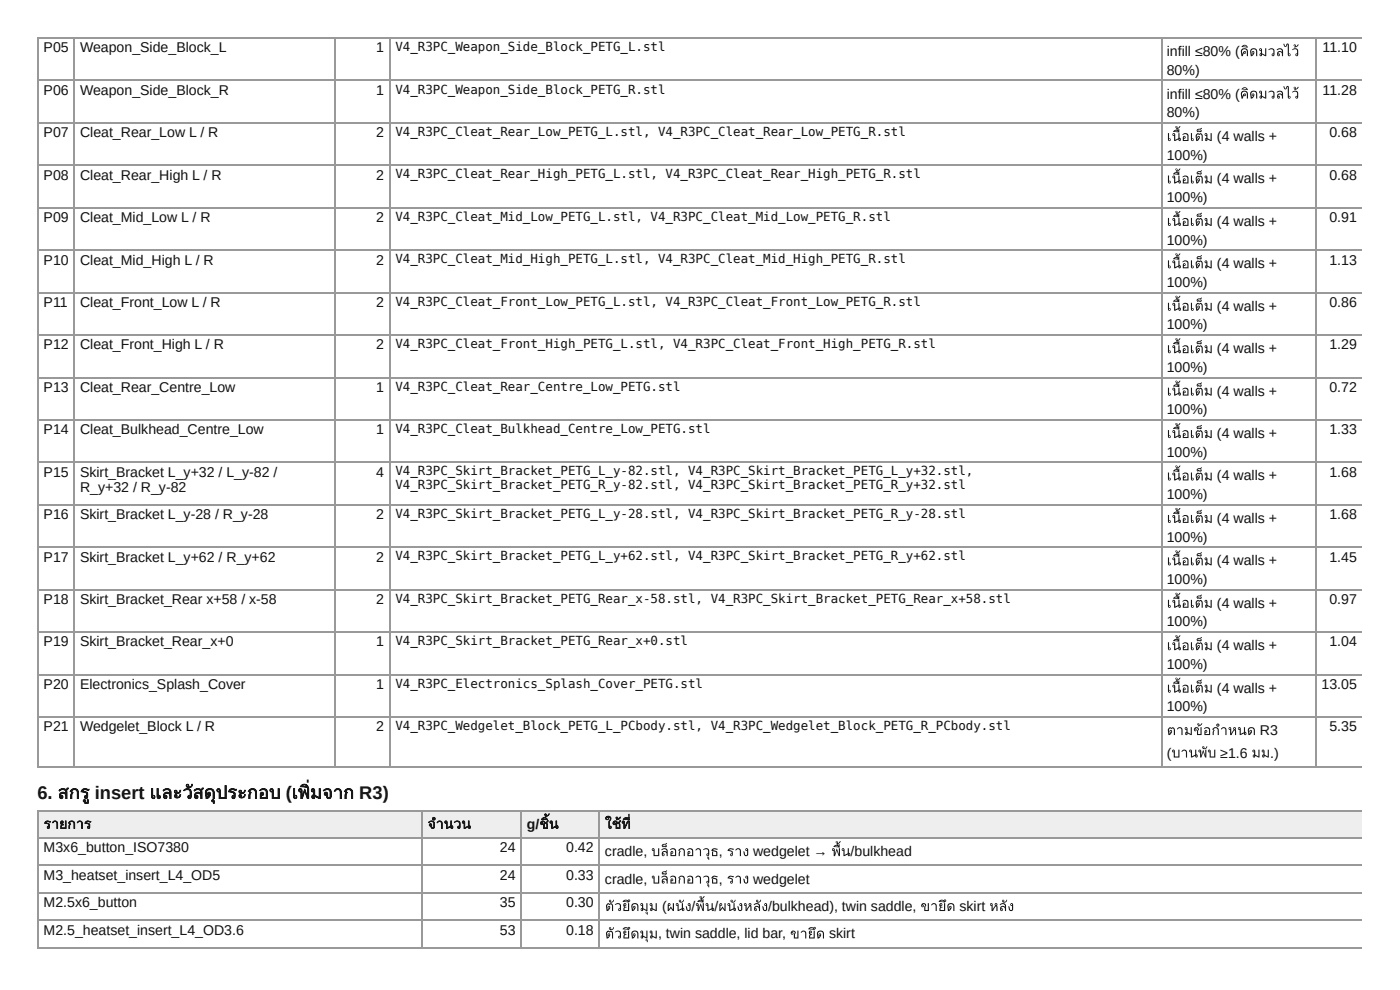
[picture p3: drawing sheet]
<svg xmlns="http://www.w3.org/2000/svg" width="297mm" height="210mm" viewBox="0 0 297 210" stroke-linecap="round" stroke-linejoin="round" font-family="sans-serif">
<defs><g id="words">
<text font-size="3.9" fill="#111" x="7.9" y="169.3">6. สกรู insert และวั สดุ ประกอบ (เพิ่ มจาก R3)</text>
<g font-size="3" fill="#111">
<text x="9.3" y="11.1">P05</text>
<text x="17" y="11.1">Weapon_Side_Block_L</text>
<text x="79.8" y="11.1">1</text>
<text x="247.5" y="11.9">infill ≤80% (คิ ดมวลไว้</text>
<text x="280.6" y="11.1">11.10</text>
<text x="247.5" y="15.9">80%)</text>
<text x="9.3" y="20.1">P06</text>
<text x="17" y="20.1">Weapon_Side_Block_R</text>
<text x="79.8" y="20.1">1</text>
<text x="247.5" y="20.9">infill ≤80% (คิ ดมวลไว้</text>
<text x="280.6" y="20.1">11.28</text>
<text x="9.3" y="29.1">P07</text>
<text x="17" y="29.1">Cleat_Rear_Low L / R</text>
<text x="79.8" y="29.1">2</text>
<text x="247.5" y="24.9">80%)</text>
<text x="247.5" y="29.9">เนื้ อเต็ ม (4 walls +</text>
<text x="282" y="29.1">0.68</text>
<text x="247.5" y="33.9">100%)</text>
<text x="9.3" y="38.1">P08</text>
<text x="17" y="38.1">Cleat_Rear_High L / R</text>
<text x="79.8" y="38.1">2</text>
<text x="247.5" y="38.9">เนื้ อเต็ ม (4 walls +</text>
<text x="282" y="38.1">0.68</text>
<text x="9.3" y="47.1">P09</text>
<text x="17" y="47.1">Cleat_Mid_Low L / R</text>
<text x="79.8" y="47.1">2</text>
<text x="247.5" y="42.9">100%)</text>
<text x="247.5" y="47.9">เนื้ อเต็ ม (4 walls +</text>
<text x="282" y="47.1">0.91</text>
<text x="247.5" y="51.9">100%)</text>
<text x="9.3" y="56.1">P10</text>
<text x="17" y="56.1">Cleat_Mid_High L / R</text>
<text x="79.8" y="56.1">2</text>
<text x="247.5" y="56.9">เนื้ อเต็ ม (4 walls +</text>
<text x="282" y="56.1">1.13</text>
<text x="9.3" y="65.1">P11</text>
<text x="17" y="65.1">Cleat_Front_Low L / R</text>
<text x="79.8" y="65.1">2</text>
<text x="247.5" y="60.9">100%)</text>
<text x="247.5" y="65.9">เนื้ อเต็ ม (4 walls +</text>
<text x="282" y="65.1">0.86</text>
<text x="247.5" y="69.8">100%)</text>
<text x="9.3" y="74.1">P12</text>
<text x="17" y="74.1">Cleat_Front_High L / R</text>
<text x="79.8" y="74.1">2</text>
<text x="247.5" y="74.9">เนื้ อเต็ ม (4 walls +</text>
<text x="282" y="74.1">1.29</text>
<text x="9.3" y="83.1">P13</text>
<text x="17" y="83.1">Cleat_Rear_Centre_Low</text>
<text x="79.8" y="83.1">1</text>
<text x="247.5" y="78.8">100%)</text>
<text x="247.5" y="83.9">เนื้ อเต็ ม (4 walls +</text>
<text x="282" y="83.1">0.72</text>
<text x="247.5" y="87.8">100%)</text>
<text x="9.3" y="92.1">P14</text>
<text x="17" y="92.1">Cleat_Bulkhead_Centre_Low</text>
<text x="79.8" y="92.1">1</text>
<text x="247.5" y="92.9">เนื้ อเต็ ม (4 walls +</text>
<text x="282" y="92.1">1.33</text>
<text x="9.3" y="101.1">P15</text>
<text x="17" y="101.1">Skirt_Bracket L_y+32 / L_y-82 /</text>
<text x="79.8" y="101.1">4</text>
<text x="247.5" y="96.8">100%)</text>
<text x="247.5" y="101.9">เนื้ อเต็ ม (4 walls +</text>
<text x="282" y="101.1">1.68</text>
<text x="17" y="104.2">R_y+32 / R_y-82</text>
<text x="247.5" y="105.8">100%)</text>
<text x="9.3" y="110.1">P16</text>
<text x="17" y="110.1">Skirt_Bracket L_y-28 / R_y-28</text>
<text x="79.8" y="110.1">2</text>
<text x="247.5" y="110.9">เนื้ อเต็ ม (4 walls +</text>
<text x="282" y="110.1">1.68</text>
<text x="9.3" y="119.1">P17</text>
<text x="17" y="119.1">Skirt_Bracket L_y+62 / R_y+62</text>
<text x="79.8" y="119.1">2</text>
<text x="247.5" y="114.8">100%)</text>
<text x="247.5" y="119.9">เนื้ อเต็ ม (4 walls +</text>
<text x="282" y="119.1">1.45</text>
<text x="247.5" y="123.8">100%)</text>
<text x="9.3" y="128.1">P18</text>
<text x="17" y="128.1">Skirt_Bracket_Rear x+58 / x-58</text>
<text x="79.8" y="128.1">2</text>
<text x="247.5" y="128.9">เนื้ อเต็ ม (4 walls +</text>
<text x="282" y="128.1">0.97</text>
<text x="9.3" y="137.1">P19</text>
<text x="17" y="137.1">Skirt_Bracket_Rear_x+0</text>
<text x="79.8" y="137.1">1</text>
<text x="247.5" y="132.8">100%)</text>
<text x="247.5" y="137.8">เนื้ อเต็ ม (4 walls +</text>
<text x="282" y="137.1">1.04</text>
<text x="247.5" y="141.8">100%)</text>
<text x="9.3" y="146.1">P20</text>
<text x="17" y="146.1">Electronics_Splash_Cover</text>
<text x="79.8" y="146.1">1</text>
<text x="247.5" y="146.8">เนื้ อเต็ ม (4 walls +</text>
<text x="280.4" y="146.1">13.05</text>
<text x="9.3" y="155">P21</text>
<text x="17" y="155">Wedgelet_Block L / R</text>
<text x="79.8" y="155">2</text>
<text x="247.5" y="150.8">100%)</text>
<text x="247.5" y="155.8">ตามข้ อกำ</text>
<text x="260.5" y="155.8">หนด R3</text>
<text x="282" y="155">5.35</text>
<text x="247.5" y="160.6">(บานพั บ ≥1.6 มม.)</text>
<text x="9.3" y="175.7">รายการ</text>
<text x="90.7" y="175.7">จำ</text>
<text x="94.1" y="175.7">นวน</text>
<text x="111.8" y="175.7">g/ชิ้ น</text>
<text x="116.5" y="175.7">ชิ้</text>
<text x="128.3" y="175.7">ใช้ ที่</text>
<text x="9.3" y="180.7">M3x6_button_ISO7380</text>
<text x="106.1" y="180.7">24</text>
<text x="120.1" y="180.7">0.42</text>
<text x="128.3" y="181.5">cradle, บล็ อกอาวุ ธ, ราง wedgelet → พื้ น/bulkhead</text>
<text x="9.3" y="186.5">M3_heatset_insert_L4_OD5</text>
<text x="106.1" y="186.5">24</text>
<text x="120.1" y="186.5">0.33</text>
<text x="128.3" y="187.3">cradle, บล็ อกอาวุ ธ, ราง wedgelet</text>
<text x="9.3" y="192.4">M2.5x6_button</text>
<text x="106.1" y="192.4">35</text>
<text x="120.1" y="192.4">0.30</text>
<text x="128.3" y="193.1">ตั วยึ ดมุ ม (ผนั ง/พื้ น/ผนั งหลั ง/bulkhead), twin saddle, ขายึ ด skirt หลั ง</text>
<text x="9.3" y="198.2">M2.5_heatset_insert_L4_OD3.6</text>
<text x="106.1" y="198.2">53</text>
<text x="120.1" y="198.2">0.18</text>
<text x="128.3" y="199">ตั วยึ ดมุ ม, twin saddle, lid bar, ขายึ ด skirt</text>
</g>
<g font-size="2.6" fill="#111">
<text x="83.9" y="10.8">V4_R3PC_Weapon_Side_Block_PETG_L.stl</text>
<text x="83.9" y="19.8">V4_R3PC_Weapon_Side_Block_PETG_R.stl</text>
<text x="83.9" y="28.8">V4_R3PC_Cleat_Rear_Low_PETG_L.stl, V4_R3PC_Cleat_Rear_Low_PETG_R.stl</text>
<text x="83.9" y="37.8">V4_R3PC_Cleat_Rear_High_PETG_L.stl, V4_R3PC_Cleat_Rear_High_PETG_R.stl</text>
<text x="83.9" y="46.8">V4_R3PC_Cleat_Mid_Low_PETG_L.stl, V4_R3PC_Cleat_Mid_Low_PETG_R.stl</text>
<text x="83.9" y="55.8">V4_R3PC_Cleat_Mid_High_PETG_L.stl, V4_R3PC_Cleat_Mid_High_PETG_R.stl</text>
<text x="83.9" y="64.8">V4_R3PC_Cleat_Front_Low_PETG_L.stl, V4_R3PC_Cleat_Front_Low_PETG_R.stl</text>
<text x="83.9" y="73.8">V4_R3PC_Cleat_Front_High_PETG_L.stl, V4_R3PC_Cleat_Front_High_PETG_R.stl</text>
<text x="83.9" y="82.8">V4_R3PC_Cleat_Rear_Centre_Low_PETG.stl</text>
<text x="83.9" y="91.8">V4_R3PC_Cleat_Bulkhead_Centre_Low_PETG.stl</text>
<text x="83.9" y="100.8">V4_R3PC_Skirt_Bracket_PETG_L_y-82.stl, V4_R3PC_Skirt_Bracket_PETG_L_y+32.stl,</text>
<text x="83.9" y="103.7">V4_R3PC_Skirt_Bracket_PETG_R_y-82.stl, V4_R3PC_Skirt_Bracket_PETG_R_y+32.stl</text>
<text x="83.9" y="109.8">V4_R3PC_Skirt_Bracket_PETG_L_y-28.stl, V4_R3PC_Skirt_Bracket_PETG_R_y-28.stl</text>
<text x="83.9" y="118.8">V4_R3PC_Skirt_Bracket_PETG_L_y+62.stl, V4_R3PC_Skirt_Bracket_PETG_R_y+62.stl</text>
<text x="83.9" y="127.8">V4_R3PC_Skirt_Bracket_PETG_Rear_x-58.stl, V4_R3PC_Skirt_Bracket_PETG_Rear_x+58.stl</text>
<text x="83.9" y="136.8">V4_R3PC_Skirt_Bracket_PETG_Rear_x+0.stl</text>
<text x="83.9" y="145.8">V4_R3PC_Electronics_Splash_Cover_PETG.stl</text>
<text x="83.9" y="154.8">V4_R3PC_Wedgelet_Block_PETG_L_PCbody.stl, V4_R3PC_Wedgelet_Block_PETG_R_PCbody.stl</text>
</g>
</g></defs>
<g fill="none" stroke="#999" stroke-width=".26">
<path d="M7.9 8.1h281.1M7.9 17.1h281.1M8.1 7.9v154.8M15.7 7.9v154.8M71 7.9v154.8M82.7 7.9v154.8M246.5 7.9v154.8M279.3 7.9v154.8M7.9 26.1h281.1M7.9 35.1h281.1M7.9 44.1h281.1M7.9 53h281.1"/>
<path d="M7.9 62h281.1M7.9 71h281.1M7.9 80h281.1M7.9 89h281.1M7.9 98h281.1M7.9 107h281.1M7.9 116h281.1M7.9 125h281.1M7.9 134h281.1M7.9 143h281.1M7.9 152h281.1M7.9 162.6h281.1"/>
</g>
<path d="M289 7.9v154.8" fill="none" stroke="#999" stroke-width=".21"/>
<g fill="#eee">
<path d="M8.2 171.7h81.2v5.8h-81.2z"/>
<path d="M89.4 171.7h21.2v5.8h-21.2z"/>
<path d="M110.6 171.7h16.7v5.8h-16.7z"/>
<path d="M127.3 171.7h161.7v5.8h-161.7z"/>
</g>
<path d="M7.9 171.8h281.1M7.9 177.7h281.1M8.1 171.7v29.1M89.6 171.7v29.1M110.5 171.7v29.1M127.1 171.7v29.1M7.9 183.5h281.1M7.9 189.3h281.1M7.9 195.1h281.1M7.9 201h281.1" fill="none" stroke="#999" stroke-width=".26"/>
<path d="M289 171.7v29.1" fill="none" stroke="#999" stroke-width=".21"/>
<use href="#words"/>
</svg>
